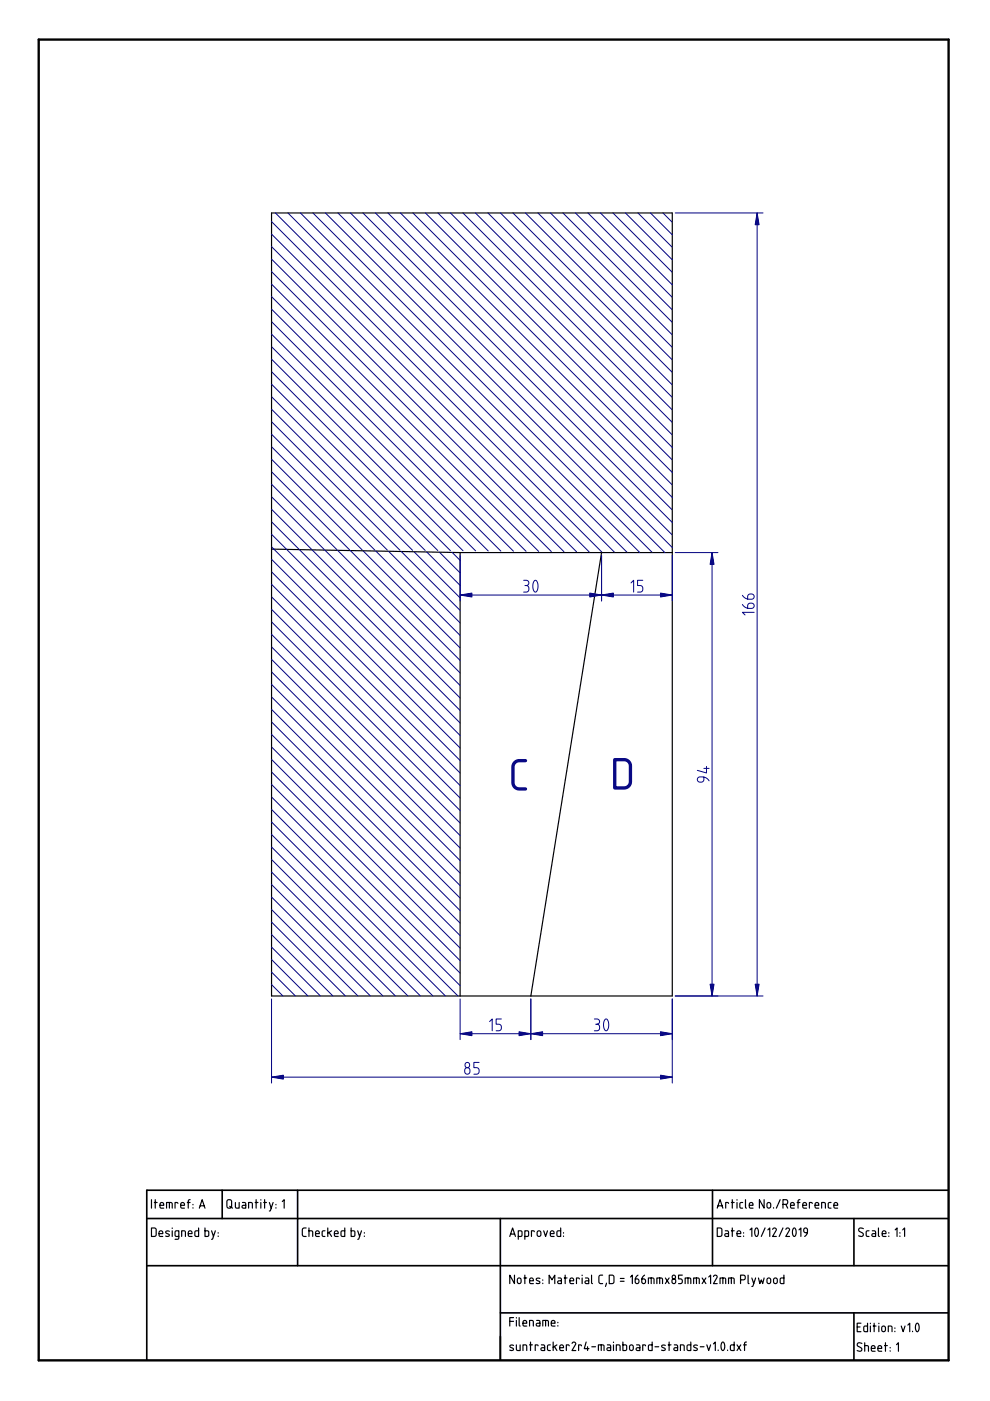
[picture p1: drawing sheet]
<svg xmlns="http://www.w3.org/2000/svg" width="210mm" height="297mm" viewBox="0 0 210 297" stroke-linecap="round" stroke-linejoin="round" font-family="sans-serif">
<path d="M8.2 8.4h192.9v280h-192.9z" fill="none" stroke="#000" stroke-width=".5"/>
<path d="M31.1 258.4h169.9M47.1 252.4v6M63.1 252.4v16M106.1 258.4v30M151.1 252.4v16M181.1 258.4v10M201 252.4h-169.9v36M31.1 268.4h169.9M106.1 278.4h94.9M181.1 278.4v10" fill="none" stroke="#000" stroke-width=".35"/>
<g fill="none" stroke="#000" stroke-width=".25">
<path d="M57.6 45.2h84.9v166h-84.9zM57.6 116.4l40 .8M97.6 117.2h44.9M97.6 117.2v94M127.5 117.2l-15 94M32.1 254.4v1.8M32.7 255h.6M32.9 254.4v1.8M33.9 255.6h.8a.42 .42 0 0 0-.3-.6 .42 .42 0 0 0-.5 .4l.1 .7 .7 .1M35.3 256.2v-1.2h1.1l.1 1.2M35.9 255v1.2M37.7 255.2l-.1-.2h-.5v1.2"/>
<path d="M38.3 255.6h.8a.42 .42 0 0 0-.3-.6 .42 .42 0 0 0-.5 .4l.1 .7 .7 .1M39.7 255h.6M40.3 254.4l-.4 .2v1.6M40.9 255.4v.1M40.9 256.1v.1M42.3 256.2l.6-1.8 .6 1.8M42.4 255.7h.9M48.2 254.5l.5-.1 .3 .1 .1 1.3a.51 .51 0 0 1-.5 .4 .51 .51 0 0 1-.5-.4zM48.7 255.8l.6 .4M49.9 255v.9l.3 .3h.5v-1.2M51.4 255h.5l.2 .2v1h-.5a.3 .3 0 0 1-.3-.3 .3 .3 0 0 1 .3-.3h.5M52.7 256.2v-1.2l.8 .1v1.1"/>
<path d="M54.1 255h.6M54.3 254.4v1.8M55.3 254.4v.1M55.3 255v1.2M55.9 255h.6M56.1 254.4v1.8M57.1 255l.4 1.2M57.9 255l-.6 1.6-.2 .2M58.5 255.4v.1M58.5 256.1v.1M59.9 254.8l.4-.4v1.8M152.1 256.2l.6-1.8 .6 1.8"/>
<path d="M152.2 255.7h.9M154.5 255.2l-.2-.2h-.4v1.2M155.1 255h.6M155.3 254.4v1.8M156.3 254.4v.1M156.3 255v1.2M157.5 255h-.5l-.1 .3v.7l.6 .2M158.1 254.4v1.6l.2 .2M158.9 255.6h.8a.42 .42 0 0 0-.3-.6 .42 .42 0 0 0-.5 .4v.7l.8 .1M162 254.4v1.8l-1-1.8v1.8M162.7 255.1l.3-.1 .3 .1 .1 .7a.4 .4 0 0 1-.4 .4 .4 .4 0 0 1-.4-.4zM164 256.1v.1"/>
<path d="M165.4 254.4l-.8 1.8M166 255.4h.6a.51 .51 0 0 0 .4-.5 .51 .51 0 0 0-.4-.5h-.6v1.8M166.6 255.4l.4 .8M167.6 255.6h.8a.42 .42 0 0 0-.3-.6 .42 .42 0 0 0-.5 .4l.1 .7 .7 .1M169 255h.6M169.6 254.4l-.4 .2v1.6M170.2 255.6h.8a.42 .42 0 0 0-.3-.6 .42 .42 0 0 0-.5 .4l.1 .7 .7 .1M172.2 255.2l-.1-.2h-.5v1.2M172.8 255.6h.8a.42 .42 0 0 0-.3-.6 .42 .42 0 0 0-.5 .4l.1 .7 .7 .1M174.2 256.2v-1.2l.8 .1v1.1M176.2 255h-.4l-.2 .3 .1 .7 .5 .2M176.8 255.6h.8a.42 .42 0 0 0-.3-.6 .42 .42 0 0 0-.5 .4l.1 .7 .7 .1"/>
<path d="M32.1 260.4h.7l.3 .2v1.2l-.2 .3-.8 .1zM33.7 261.6h.8a.42 .42 0 0 0-.3-.6 .42 .42 0 0 0-.5 .4l.1 .7 .7 .1M35.9 261.1h-.7v.3l.6 .3 .1 .2-.2 .2h-.6M36.5 260.4v.1M36.5 261v1.2M37.9 262.2l-.5-.1-.3-.1v-.8l.2-.2h.6v1.5l-.2 .2-.6 .1M38.5 262.2v-1.2l.8 .1v1.1M39.9 261.6h.8a.42 .42 0 0 0-.3-.6 .42 .42 0 0 0-.5 .4l.1 .7 .7 .1M42.1 260.4v1.8l-.6-.1-.2-.2v-.8l.3-.1h.5M43.5 260.4v1.8l.6-.1 .2-.2-.1-.8-.2-.1h-.5M44.9 261l.4 1.2M45.7 261l-.6 1.6-.2 .2"/>
<path d="M46.3 261.4v.1M46.3 262.1v.1M64.9 260.4h-.6l-.2 .4 .1 1.2 .7 .2M65.5 261l.7 .1 .1 1.1M65.5 260.4v1.8M66.9 261.6h.8a.42 .42 0 0 0-.3-.6 .42 .42 0 0 0-.5 .4l.1 .7 .7 .1M68.9 261h-.4l-.2 .3 .1 .7 .5 .2M69.5 260.4v1.8M69.8 261.3l.5 .9M70.3 261l-.8 .5M70.9 261.6h.8a.42 .42 0 0 0-.3-.6 .42 .42 0 0 0-.5 .4l.1 .7 .7 .1M73.1 260.4v1.8l-.6-.1-.2-.2v-.8l.2-.1h.6"/>
<path d="M74.4 260.4v1.8l.7-.1 .1-.2v-.8l-.2-.1h-.6M75.8 261l.4 1.2M76.6 261l-.5 1.6-.3 .2M77.2 261.4v.1M77.2 262.1v.1M108.1 262.2l.6-1.8 .6 1.8M108.3 261.7h.8M108.9 279.4h-.8v1.8M109.1 270.4v1.8l-1-1.8v1.8M109.5 279.4v.1M109.5 280v1.2M109.8 271.1l.3-.1 .3 .1 .1 .7a.4 .4 0 0 1-.4 .4 .4 .4 0 0 1-.4-.4z"/>
<path d="M109.9 262.2l.5-.1 .3-.1v-.8l-.2-.2h-.6v1.8M110.1 279.4v1.6l.2 .2M111.1 271h.6M111.3 262.2l.5-.1 .3-.1v-.8l-.2-.2h-.6v1.8M111.3 270.4v1.8M112.3 271.6h.8a.42 .42 0 0 0-.3-.6 .42 .42 0 0 0-.5 .4l.1 .7 .7 .1M113.3 261.2l-.1-.2h-.5v1.2M113.8 280h.5l.2 .2v1h-.5a.3 .3 0 0 1-.3-.3 .3 .3 0 0 1 .3-.3h.5M114 261.1l.3-.1 .3 .1 .1 .7a.4 .4 0 0 1-.4 .4 .4 .4 0 0 1-.4-.4zM114.5 271.1h-.8l.1 .3 .6 .3 .1 .2-.2 .2h-.6M115.1 271.4v.1M115.1 272.1v.1"/>
<path d="M115.3 261l.4 1.2 .4-1.2M115.7 280v1.2M116.4 272.2v-1.8l.6 1 .6-1v1.8M116.7 261.6h.8a.42 .42 0 0 0-.3-.6 .42 .42 0 0 0-.5 .4l.1 .7 .7 .1M118.3 271h.5l.2 .2v1h-.5a.3 .3 0 0 1-.3-.3 .3 .3 0 0 1 .3-.3h.5M118.9 260.4v1.8l-.6-.1-.2-.2v-.8l.2-.1h.6M119.5 261.4v.1M119.5 262.1v.1M119.6 271h.6M119.8 270.4v1.8M120.8 271.6h.8a.42 .42 0 0 0-.3-.6 .42 .42 0 0 0-.5 .4l.1 .7 .7 .1M122.8 271.2l-.1-.2h-.5v1.2"/>
<path d="M123.4 270.4v.1M123.4 271v1.2M124.1 271h.5l.2 .2v1h-.5a.3 .3 0 0 1-.3-.3 .3 .3 0 0 1 .3-.3h.5M125.4 270.4v1.6l.2 .2M127.8 270.4h-.6l-.2 .4v1.2l.8 .2M128.6 272.1l-.2 .7M129.2 270.4h.7l.2 .2 .1 1.2-.3 .3-.7 .1zM131.5 271.1h.8M131.5 271.7h.8M133.7 270.8l.4-.4v1.8M135.3 270.4h-.1a1.34 1.34 0 0 0-.4 1.6l.2 .1a.5 .5 0 0 0 .5-.4 .5 .5 0 0 0-.4-.5h-.4M136.7 270.4h-.1a1.34 1.34 0 0 0-.4 1.6l.2 .1a.5 .5 0 0 0 .5-.4 .5 .5 0 0 0-.4-.5h-.4"/>
<path d="M137.5 272.2v-1.2h1.1l.1 1.2M138.1 271v1.2M139.3 272.2v-1.2h1.1l.1 1.2M139.9 271v1.2M141.1 271l.8 1.2M141.9 271l-.8 1.2M144.7 270.4h-.8v.8h.4a.51 .51 0 0 1 .4 .5 .51 .51 0 0 1-.4 .5h-.4M145.3 272.2v-1.2h1.1l.1 1.2M145.9 271v1.2M147.1 272.2v-1.2h1.1l.1 1.2M147.7 271v1.2M148.9 271l.8 1.2"/>
<path d="M149.7 271l-.8 1.2M150.3 270.8l.4-.4v1.8M151.3 270.7a.39 .39 0 0 1 .4-.3 .39 .39 0 0 1 .3 .4l-.7 1.4h.8M152.1 260.4h.6l.3 .2 .1 1.2-.3 .3-.7 .1zM152.7 272.2v-1.2h1.1l.1 1.2M153.3 271v1.2M153.8 261h.5l.2 .2v1h-.5a.3 .3 0 0 1-.3-.3 .3 .3 0 0 1 .3-.3h.5M154.5 272.2v-1.2h1.1l.1 1.2M155.1 271v1.2M155.1 261h.6M155.3 260.4v1.8M156.3 261.6h.8a.42 .42 0 0 0-.3-.6 .42 .42 0 0 0-.5 .4l.1 .7 .7 .1"/>
<path d="M157 271.4h.6a.51 .51 0 0 0 .4-.5 .51 .51 0 0 0-.4-.5h-.6v1.8M157.7 261.4v.1M157.7 262.1v.1M158.6 270.4v1.6l.2 .2M159 260.8l.4-.4v1.8M159.4 271l.4 1.2M160.2 271l-.5 1.6-.3 .2M160.3 260.4h.1a1.15 1.15 0 0 1 0 1.7 1.38 1.38 0 0 1-.1-1.7zM160.8 271l.3 1.2 .3-.8 .3 .8 .3-1.2M162.2 260.4l-.8 1.8M162.7 271.1l.3-.1 .3 .1 .1 .7a.4 .4 0 0 1-.4 .4 .4 .4 0 0 1-.4-.4zM162.8 260.8l.4-.4v1.8"/>
<path d="M163.8 260.7a.39 .39 0 0 1 .5-.3 .39 .39 0 0 1 .3 .4l-.8 1.4h.8M164.1 271.1l.3-.1 .3 .1 .1 .7a.4 .4 0 0 1-.4 .4 .4 .4 0 0 1-.4-.4zM166 260.4l-.8 1.8M166.2 270.4v1.8l-.6-.1-.2-.2v-.8l.3-.1h.5M166.6 260.7a.39 .39 0 0 1 .5-.3 .39 .39 0 0 1 .3 .4l-.8 1.4h.8M168.3 260.4h.1a1.15 1.15 0 0 1 0 1.7 1.38 1.38 0 0 1-.1-1.7zM169.4 260.8l.4-.4v1.8M171.2 261.4h-.4a.49 .49 0 0 1-.4-.6 .49 .49 0 0 1 .6-.4l.2 .3a1.37 1.37 0 0 1-.6 1.5M183.1 260.5l-.2-.1a.46 .46 0 0 0-.7 0 .46 .46 0 0 0 .1 .7l.5 .3a.46 .46 0 0 1 .1 .7 .46 .46 0 0 1-.7 0l-.1-.1M184.3 261h-.5l-.1 .3v.7l.6 .2M185 261h.5l.1 .2 .1 1h-.5a.3 .3 0 0 1-.3-.3 .3 .3 0 0 1 .3-.3h.5M186.3 260.4v1.6l.1 .2"/>
<path d="M187 261.6h.8a.42 .42 0 0 0-.2-.6 .42 .42 0 0 0-.6 .4l.1 .7 .7 .1M188.4 261.4v.1M188.4 262.1v.1M189.8 260.8l.4-.4v1.8M190.8 261.4v.1M190.8 262.1v.1M191.4 260.8l.4-.4v1.8M108.1 280.2h.8M108.9 285.3h-.8l.1 .3 .6 .3 .1 .2-.2 .2h-.6M109.5 285.1v1l.3 .2h.5v-1.2M110.9 286.3v-1.2l.7 .2 .1 1M110.9 280.6h.8a.42 .42 0 0 0-.3-.6 .42 .42 0 0 0-.5 .4l.1 .7 .7 .1"/>
<path d="M112.3 285.1h.6M112.3 281.2v-1.2l.7 .1 .1 1.1M112.5 284.5v1.8M114.1 285.3l-.1-.1-.5-.1v1.2M114.8 285.1l.5 .1 .2 .2v.9h-.5a.3 .3 0 0 1-.3-.3 .3 .3 0 0 1 .3-.3h.5M115.1 281.2v-1.2h1.1l.1 1.2M116.7 285.1l-.4 .1-.2 .2v.8l.6 .1M116.9 280.6h.8a.42 .42 0 0 0-.3-.6 .42 .42 0 0 0-.5 .4l.1 .7 .7 .1M117.3 284.5v1.8M117.5 285.5l.6 .8M118.1 285.1l-.8 .5M118.3 280.4v.1"/>
<path d="M118.3 281.1v.1M118.7 285.7h.8a.42 .42 0 0 0-.3-.5 .42 .42 0 0 0-.5 .3l.1 .8h.7M120.7 285.3l-.1-.1-.5-.1v1.2M121.3 284.8a.39 .39 0 0 1 .5-.3 .39 .39 0 0 1 .3 .5l-.8 1.3h.8M123.3 285.3l-.1-.1-.5-.1v1.2M124.3 284.5l-.4 1.4h1M124.6 285.5v.8M125.5 285.5h.8M126.9 286.3v-1.2l1.1 .1 .1 1.1M127.5 285.1v1.2M128.8 285.1l.5 .1 .2 .2v.9h-.5a.3 .3 0 0 1-.3-.3 .3 .3 0 0 1 .3-.3h.5M130.1 284.5v.1"/>
<path d="M130.1 285.1v1.2M130.7 286.3v-1.2l.7 .2 .1 1M132.1 284.5v1.8h.6l.2-.2-.1-.8-.2-.2h-.5M133.6 285.3l.3-.2 .3 .2 .1 .6a.4 .4 0 0 1-.4 .4 .4 .4 0 0 1-.4-.4zM135 285.1l.5 .1 .2 .2v.9h-.5a.3 .3 0 0 1-.3-.3 .3 .3 0 0 1 .3-.3h.5M136.9 285.3l-.2-.1-.4-.1v1.2M138.3 284.5v1.8h-.6l-.2-.2v-.8l.2-.2h.6M138.9 285.5h.8M141.1 285.3h-.8v.3l.7 .3 .1 .2-.2 .2h-.6M141.7 285.1h.6M141.9 284.5v1.8M143 285.1l.5 .1 .2 .2v.9h-.5a.3 .3 0 0 1-.3-.3 .3 .3 0 0 1 .3-.3h.5"/>
<path d="M144.3 286.3v-1.2l.7 .2 .1 1M146.5 284.5v1.8h-.6l-.2-.2v-.8l.2-.2h.6M147.9 285.3h-.8v.3l.7 .3 .1 .2-.2 .2h-.6M148.5 285.5h.8M149.9 285.1l.4 1.2 .4-1.2M151.3 284.9l.4-.4v1.8M152.3 286.2v.1M153.1 284.6l.2-.1a1.15 1.15 0 0 1-.1 1.8 1.38 1.38 0 0 1-.1-1.7zM154.3 286.2v.1M155.7 284.5v1.8h-.7l-.1-.2v-.8l.2-.2h.6M156.3 285.1l.8 1.2M157.1 285.1l-.8 1.2"/>
<path d="M157.7 285.1h.6M158.3 284.5l-.4 .3v1.5M181.7 281.3h.6M182.5 280.5h-.8v1.8h.8M182.7 284.8h-.1a.46 .46 0 0 0-.7 0 .46 .46 0 0 0 .1 .6l.5 .3a.46 .46 0 0 1 .1 .7 .46 .46 0 0 1-.7 0l-.2-.1M183.3 285.3l.8 .1v1.1M183.3 284.7v1.8M183.9 280.5v1.8h-.6l-.2-.2 .1-.8 .2-.1 .5-.1M184.5 280.5v.1M184.5 281.1v1.2M184.7 285.9h.8a.42 .42 0 0 0-.2-.6 .42 .42 0 0 0-.6 .4l.1 .7 .7 .1M185.1 281.1h.6"/>
<path d="M185.3 280.5v1.8M186.1 285.9h.8a.42 .42 0 0 0-.2-.6 .42 .42 0 0 0-.6 .4l.1 .7 .7 .1M186.3 280.5v.1M186.3 281.1v1.2M187.1 281.3l.2-.2 .3 .2 .1 .6a.4 .4 0 0 1-.4 .4 .4 .4 0 0 1-.4-.4zM187.5 285.3h.6M187.7 284.7v1.8M188.3 282.3v-1.2l.8 .2v1M188.7 285.7v.1M188.7 286.4v.1M189.7 281.5v.1M189.7 282.2v.1"/>
<path d="M190.1 285.1l.4-.4v1.8M191.1 281.1l.4 1.2 .4-1.2M192.5 280.9l.4-.4v1.8M193.5 282.2v.1M194.3 280.6l.2-.1a1.15 1.15 0 0 1-.1 1.8 1.38 1.38 0 0 1-.1-1.7z"/>
<circle cx="142.9" cy="270.8" r=".38"/>
<circle cx="142.9" cy="271.7" r=".46"/>
</g>
<g fill="none" stroke="#000080" stroke-width=".21">
<path d="M57.6 47l70 70M57.6 49.6l67.3 67.4M57.6 52.3l64.6 64.7M57.6 54.9l62 62.1M57.6 57.6l59.3 59.3M58.4 45.2l71.9 71.9M61 45.2l71.9 71.9M63.7 45.2l71.9 71.9M66.3 45.2l72 71.9M69 45.2l72 71.9M71.6 45.2l70.9 70.9M74.3 45.2l68.2 68.2"/>
<path d="M76.9 45.2l65.6 65.6M79.6 45.2l62.9 62.9M82.2 45.2l60.3 60.3M84.9 45.2l57.6 57.6M87.5 45.2l55 55M90.2 45.2l52.3 52.3M92.8 45.2l49.7 49.7M95.5 45.2l47 47M98.2 45.2l44.3 44.4M100.8 45.2l41.7 41.7M103.5 45.2l39 39.1M106.1 45.2l36.4 36.4"/>
<path d="M108.8 45.2l33.7 33.8M111.4 45.2l31.1 31.1M114.1 45.2l28.4 28.4M116.7 45.2l25.8 25.8M119.4 45.2l23.1 23.1M122 45.2l20.5 20.5M124.7 45.2l17.8 17.8M127.3 45.2l15.2 15.2M130 45.2l12.5 12.5M132.6 45.2l9.9 9.9M135.3 45.2l7.2 7.2M137.9 45.2l4.6 4.6"/>
<path d="M140.6 45.2l1.9 1.9M57.6 60.2l56.6 56.7M57.6 62.9l53.9 54M57.6 65.6l51.3 51.3M57.6 68.2l48.6 48.6M57.6 70.9l45.9 45.9M57.6 73.5l43.2 43.3M57.6 76.2l40.6 40.6M57.6 78.8l37.9 38M57.6 81.5l35.2 35.2M57.6 84.1l32.6 32.6M57.6 86.8l29.9 29.9"/>
<path d="M57.6 89.4l27.2 27.3M57.6 92.1l24.5 24.5M57.6 94.7l21.9 21.9M57.6 97.4l19.2 19.2M57.6 100l16.5 16.6M57.6 102.7l13.8 13.8M57.6 105.3l11.2 11.2M57.6 108l8.5 8.5M57.6 110.6l5.8 5.9M57.6 113.3l3.1 3.2M57.6 118.6l40 40M57.6 115.9l40 40"/>
<path d="M60.8 116.5l36.8 36.8M63.5 116.5l34.1 34.1M66.2 116.6l31.4 31.4M68.9 116.6l28.7 28.7M71.6 116.7l26 26M74.3 116.7l23.3 23.3M77 116.8l20.6 20.6M79.7 116.8l17.9 17.9M82.4 116.9l15.2 15.2M85.1 116.9l12.5 12.5M87.8 117l9.8 9.8M90.5 117l7.1 7.1"/>
<path d="M93.2 117.1l4.4 4.4M95.9 117.1l1.7 1.7M57.6 139.8l40 40M57.6 137.2l40 40M57.6 134.5l40 40M57.6 131.9l40 39.9M57.6 129.2l40 40M57.6 126.6l40 39.9M57.6 123.9l40 40M57.6 121.3l40 39.9M57.6 158.4l40 40M57.6 155.7l40 40"/>
<path d="M57.6 153.1l40 40M57.6 150.4l40 40M57.6 147.8l40 40M57.6 145.1l40 40M57.6 142.5l40 40M57.6 179.6l31.5 31.6M57.6 176.9l34.2 34.3M57.6 174.3l36.8 36.9M57.6 171.6l39.5 39.6M57.6 169l40 40M57.6 166.3l40 40M57.6 163.7l40 40"/>
<path d="M57.6 161l40 40M57.6 198.1l13 13.1M57.6 195.5l15.6 15.7M57.6 192.8l18.3 18.4M57.6 190.2l20.9 21M57.6 187.5l23.6 23.7M57.6 184.9l26.2 26.3M57.6 182.2l28.9 29M57.6 208.8l2.4 2.4M57.6 206.1l5 5.1M57.6 203.4l7.7 7.8M57.6 200.8l10.3 10.4"/>
<path d="M97.6 219.2h14.9"/>
</g>
<path d="M111.4 161.3h-1.3a1.33 1.33 0 0 0-1.3 1.3v3.3a1.33 1.33 0 0 0 1.3 1.4h1.3M130.3 161.1h2a1.33 1.33 0 0 1 1.4 1.3v3.3a1.33 1.33 0 0 1-1.4 1.4h-2z" fill="none" stroke="#000080" stroke-width=".7"/>
<path d="M97.6 219.2l2.5-.4v.8z" fill="#000080"/>
<path d="M97.6 219.2l2.5-.4v.8z" fill="#000080" stroke="#000080" stroke-width=".21"/>
<path d="M110.1 218.8l2.4 .4-2.4 .4z" fill="#000080"/>
<path d="M110.1 218.8l2.4 .4-2.4 .4z" fill="#000080" stroke="#000080" stroke-width=".21"/>
<path d="M97.6 211.8v8.6M103.8 216.6l.6-.6v2.5M106.3 216h-1.1v1.2h.5a.71 .71 0 0 1 .6 .6 .71 .71 0 0 1-.6 .7h-.5M112.5 211.8v8.6M112.5 219.2h30" fill="none" stroke="#000080" stroke-width=".21"/>
<path d="M112.5 219.2l2.5-.4v.8z" fill="#000080"/>
<path d="M112.5 219.2l2.5-.4v.8z" fill="#000080" stroke="#000080" stroke-width=".21"/>
<path d="M140 218.8l2.5 .4-2.5 .4z" fill="#000080"/>
<path d="M140 218.8l2.5 .4-2.5 .4z" fill="#000080" stroke="#000080" stroke-width=".21"/>
<path d="M151 117.2v94M112.5 211.8v8.6M126 216h.6a.56 .56 0 0 1 .5 .6 .56 .56 0 0 1-.5 .6 .71 .71 0 0 1 .5 .6 .71 .71 0 0 1-.5 .7h-.6M126.3 217.2h.3M128.3 216.1l.2-.1a1.68 1.68 0 0 1 0 2.5 1.85 1.85 0 0 1-.2-2.4zM142.5 211.8v8.6" fill="none" stroke="#000080" stroke-width=".21"/>
<path d="M150.6 208.7h.8l-.4 2.5z" fill="#000080"/>
<path d="M150.6 208.7h.8l-.4 2.5z" fill="#000080" stroke="#000080" stroke-width=".21"/>
<path d="M151 117.2l.4 2.5h-.8z" fill="#000080"/>
<path d="M151 117.2l.4 2.5h-.8z" fill="#000080" stroke="#000080" stroke-width=".21"/>
<path d="M143.2 117.2h9M97.6 126.2h29.9M149.2 164.8v.5a.68 .68 0 0 1-.7 .5 .68 .68 0 0 1-.6-.7l.2-.3a1.87 1.87 0 0 1 2.2 .8M149.2 162.9h1.1M149.8 162.5v1.4l-1.9-.6M143.2 211.2h9" fill="none" stroke="#000080" stroke-width=".21"/>
<path d="M97.6 126.2l2.5-.5v.9z" fill="#000080"/>
<path d="M97.6 126.2l2.5-.5v.9z" fill="#000080" stroke="#000080" stroke-width=".21"/>
<path d="M125 125.7l2.5 .5-2.5 .4z" fill="#000080"/>
<path d="M125 125.7l2.5 .5-2.5 .4z" fill="#000080" stroke="#000080" stroke-width=".21"/>
<path d="M97.6 117.8v9.6M127.5 117.8v9.6M111 123h.6a.56 .56 0 0 1 .5 .6 .56 .56 0 0 1-.5 .5 .71 .71 0 0 1 .5 .7 .71 .71 0 0 1-.5 .7h-.6M111.3 124.1h.3M113.3 123.1l.2-.1a1.68 1.68 0 0 1 0 2.5 1.85 1.85 0 0 1-.2-2.4zM127.5 126.2h15" fill="none" stroke="#000080" stroke-width=".21"/>
<path d="M127.5 126.2l2.5-.5v.9z" fill="#000080"/>
<path d="M127.5 126.2l2.5-.5v.9z" fill="#000080" stroke="#000080" stroke-width=".21"/>
<path d="M140 125.7l2.5 .5-2.5 .4z" fill="#000080"/>
<path d="M140 125.7l2.5 .5-2.5 .4z" fill="#000080" stroke="#000080" stroke-width=".21"/>
<path d="M160.5 45.2v166M127.5 117.8v9.6M142.5 117.8v9.6M133.8 123.6l.5-.6v2.5M136.3 123h-1.1v1.1h.5a.71 .71 0 0 1 .6 .7 .71 .71 0 0 1-.6 .7h-.5" fill="none" stroke="#000080" stroke-width=".21"/>
<path d="M160.5 45.2l.4 2.5h-.8z" fill="#000080"/>
<path d="M160.5 45.2l.4 2.5h-.8z" fill="#000080" stroke="#000080" stroke-width=".21"/>
<path d="M160.1 208.7h.8l-.4 2.5z" fill="#000080"/>
<path d="M160.1 208.7h.8l-.4 2.5z" fill="#000080" stroke="#000080" stroke-width=".21"/>
<path d="M143.2 45.2h18.6M157.4 128.2a1.81 1.81 0 0 0 2.3 .6 .62 .62 0 0 0 0-.8 .62 .62 0 0 0-.7-.1l-.4 .3-.1 .8M157.4 126.2a1.81 1.81 0 0 0 2.3 .7 .62 .62 0 0 0 0-.8 .62 .62 0 0 0-.7-.1l-.4 .3-.1 .7M159.9 129.8h-2.5l.6 .6M143.2 211.2h18.6M57.6 228.4h84.9" fill="none" stroke="#000080" stroke-width=".21"/>
<path d="M57.6 228.4l2.5-.4v.8z" fill="#000080"/>
<path d="M57.6 228.4l2.5-.4v.8z" fill="#000080" stroke="#000080" stroke-width=".21"/>
<path d="M140 228l2.5 .4-2.5 .4z" fill="#000080"/>
<path d="M140 228l2.5 .4-2.5 .4z" fill="#000080" stroke="#000080" stroke-width=".21"/>
<g fill="none" stroke="#000080" stroke-width=".21">
<path d="M57.6 211.8v17.8M142.5 211.8v17.8M98.7 226.5a.62 .62 0 0 1 .8 0 .62 .62 0 0 1 .1 .8 .58 .58 0 0 1-.7 .4 .58 .58 0 0 1-.4-.8zM101.6 225.3h-1.1v1.1h.5a.71 .71 0 0 1 .6 .7 .71 .71 0 0 1-.6 .7h-.5"/>
<circle cx="99.1" cy="225.8" r=".53"/>
</g>
</svg>
